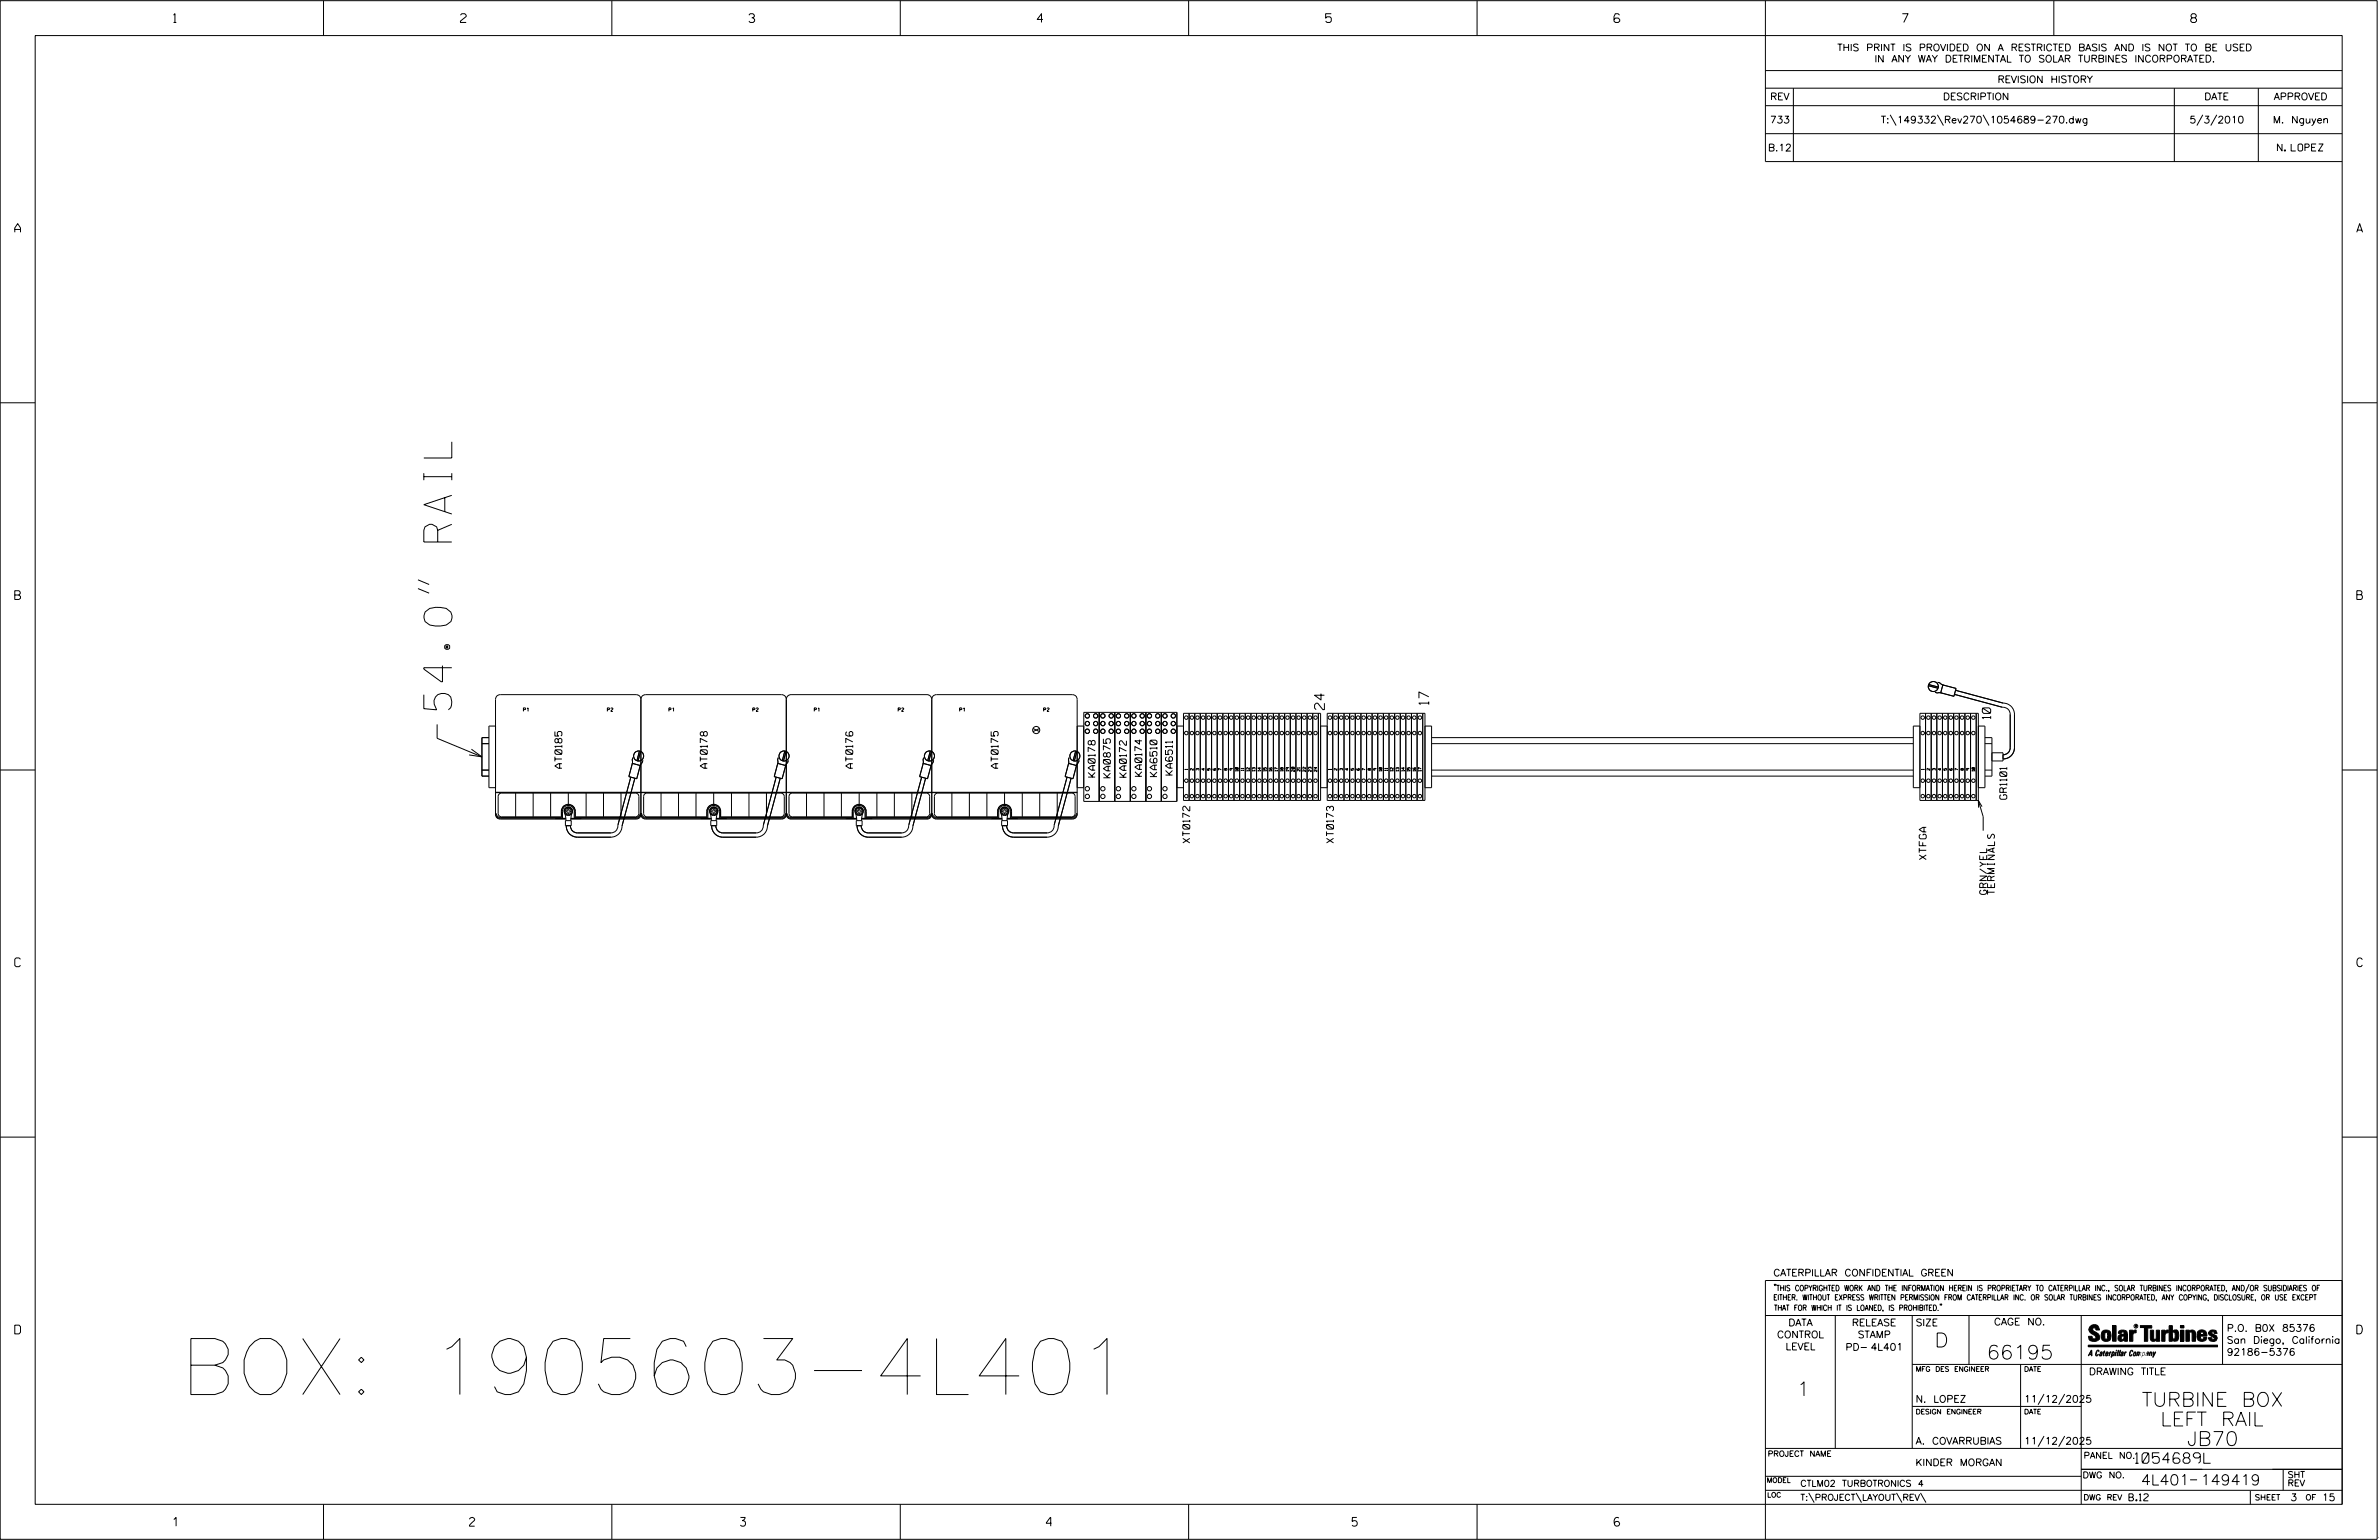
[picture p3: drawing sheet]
<svg xmlns="http://www.w3.org/2000/svg" width="864mm" height="559mm" viewBox="0 0 864 559" stroke-linecap="round" stroke-linejoin="round" font-family="sans-serif">
<defs><g id="words">
<text font-size="20.3" x="65.4" y="506">BOX: 1905603-4L401</text>
<text font-size="10.2" x="164" y="257.6" transform="rotate(-90 164 257.6)">54.0&quot; RAIL</text>
<g font-size="5.1">
<text x="702.3" y="488.8">D</text>
<text x="721.2" y="493.2">66195</text>
<text x="652.2" y="506.5">1</text>
<text x="777.5" y="510.3">TURBINE BOX</text>
<text x="784.3" y="517.4">LEFT RAIL</text>
<text x="793.9" y="524.5">JB70</text>
</g>
<g font-size="3.8">
<text x="775.1" y="531">1054689L</text>
<text x="777.2" y="538.9">4L401</text>
<text x="798.8" y="538.9">149419</text>
</g>
<g font-size="3.6">
<text x="480.8" y="257.5" transform="rotate(-90 480.8 257.5)">24</text>
<text x="518.7" y="255.7" transform="rotate(-90 518.7 255.7)">17</text>
</g>
<g font-size="3.2">
<text x="63" y="8.2">1</text>
<text x="167.2" y="8.2">2</text>
<text x="271.8" y="8.2">3</text>
<text x="376.5" y="8.2">4</text>
<text x="481.2" y="8.2">5</text>
<text x="690.6" y="8.2">7</text>
<text x="795.3" y="8.2">8</text>
<text x="5.4" y="84.3">A</text>
<text x="855.5" y="84.3">A</text>
<text x="5.4" y="217.5">B</text>
<text x="855.6" y="217.5">B</text>
<text x="5.4" y="350.8">C</text>
<text x="855.6" y="350.8">C</text>
<text x="5.4" y="484">D</text>
<text x="855.6" y="484">D</text>
<text x="62.8" y="553.8">1</text>
<text x="170.4" y="553.8">2</text>
<text x="268.8" y="553.8">3</text>
<text x="379.8" y="553.8">4</text>
<text x="490.8" y="553.8">5</text>
<text x="585.9" y="553.8">6</text>
</g>
<text font-size="3" x="722.6" y="260.8" transform="rotate(-90 722.6 260.8)">10</text>
<g font-size="2.5">
<text x="666.9" y="18.5">THIS PRINT IS PROVIDED ON A RESTRICTED BASIS AND IS NOT TO BE USED</text>
<text x="680.5" y="22.6">IN ANY WAY DETRIMENTAL TO SOLAR TURBINES INCORPORATED.</text>
<text x="725.1" y="30">REVISION HISTORY</text>
<text x="642.6" y="36.3">REV</text>
<text x="705.3" y="36.3">DESCRIPTION</text>
<text x="800.2" y="36.3">DATE</text>
<text x="825.4" y="36.3">APPROVED</text>
<text x="642.5" y="44.7">733</text>
<text x="682.8" y="44.7">T:\149332\Rev270\1054689-270.dwg</text>
<text x="794.8" y="44.7">5/3/2010</text>
<text x="825.1" y="44.7">M. Nguyen</text>
<text x="641.8" y="54.8">B.12</text>
<text x="826.7" y="54.8">N. LOPEZ</text>
<text x="204" y="278.7" transform="rotate(-90 204 278.7)">AT0185</text>
<text x="256.8" y="278.7" transform="rotate(-90 256.8 278.7)">AT0178</text>
<text x="309.6" y="278.7" transform="rotate(-90 309.6 278.7)">AT0176</text>
<text x="362.3" y="278.7" transform="rotate(-90 362.3 278.7)">AT0175</text>
<text x="397.5" y="282" transform="rotate(-90 397.5 282)">KA0178</text>
<text x="414.5" y="281.7" transform="rotate(-90 414.5 281.7)">KA0174</text>
<text x="420" y="281.8" transform="rotate(-90 420 281.8)">KA6510</text>
<text x="425.6" y="281.2" transform="rotate(-90 425.6 281.2)">KA6511</text>
<text x="403.1" y="282.2" transform="rotate(-90 403.1 282.2)">KA0875</text>
<text x="408.9" y="282.1" transform="rotate(-90 408.9 282.1)">KA0172</text>
<text x="728.5" y="290" transform="rotate(-90 728.5 290)">GR1101</text>
<text x="431.9" y="305.9" transform="rotate(-90 431.9 305.9)">XT0172</text>
<text x="484.1" y="305.9" transform="rotate(-90 484.1 305.9)">XT0173</text>
<text x="699.3" y="311.9" transform="rotate(-90 699.3 311.9)">XTFGA</text>
<text x="721.2" y="324.6" transform="rotate(-90 721.2 324.6)">GRN/YEL</text>
<text x="724" y="324.6" transform="rotate(-90 724 324.6)">TERMINALS</text>
<text x="643.8" y="463">CATERPILLAR CONFIDENTIAL GREEN</text>
<text x="645.1" y="485.5">CONTROL</text>
<text x="649.2" y="481.1">DATA</text>
<text x="672.3" y="481.1">RELEASE</text>
<text x="674.4" y="485.5">STAMP</text>
<text x="695.4" y="481.1">SIZE</text>
<text x="723.8" y="480.8">CAGE NO.</text>
<text x="808.4" y="483.1">P.O. B0X 85376</text>
<text x="648.2" y="489.8">LEVEL</text>
<text x="669.9" y="490">PD- 4L401</text>
<text x="808.4" y="487.5">San Diego, California</text>
<text x="808.4" y="491.8">92186-5376</text>
<text x="758.3" y="498.9">DRAWING TITLE</text>
<text x="695.4" y="508.9">N. LOPEZ</text>
<text x="734.8" y="508.9">11/12/2025</text>
<text x="695.4" y="524.1">A. COVARRUBIAS</text>
<text x="734.8" y="524.1">11/12/2025</text>
<text x="695.3" y="531.9">KINDER MORGAN</text>
<text x="772.8" y="544.6">B.12</text>
<text x="831.4" y="544.6">3</text>
<text x="842.9" y="544.6">15</text>
</g>
<g font-size="2.3">
<text x="756.4" y="529.2">PANEL NO.</text>
<text x="653.5" y="539.4">CTLM02 TURBOTRONICS 4</text>
<text x="756" y="536.3">DWG NO.</text>
<text x="830.4" y="539.3">REV</text>
<text x="830.4" y="536.2">SHT</text>
<text x="653.5" y="544.5">T:\PROJECT\LAYOUT\REV\</text>
</g>
<g font-size="2">
<text x="643.8" y="468.4">&quot;THIS COPYRIGHTED WORK AND THE INFORMATION HEREIN IS PROPRIETARY TO CATERPILLAR INC., SOLAR TURBINES INCORPORATED, AND/OR SUBSIDIARIES OF</text>
<text x="643.8" y="471.8">EITHER. WITHOUT EXPRESS WRITTEN PERMISSION FROM CATERPILLAR INC. OR SOLAR TURBINES INCORPORATED, ANY COPYING, DISCLOSURE, OR USE EXCEPT</text>
<text x="644" y="475.6">THAT FOR WHICH IT IS LOANED, IS PROHIBITED.&quot;</text>
<text x="641.7" y="528.5">PROJECT NAME</text>
<text x="756.3" y="544.3">DWG REV</text>
<text x="818.5" y="544.3">SHEET</text>
<text x="836.9" y="544.3">OF</text>
</g>
<g font-size="1.8">
<text x="695.4" y="497.6">MFG DES ENGINEER</text>
<text x="734.8" y="497.6">DATE</text>
<text x="695.4" y="513.1">DESIGN ENGINEER</text>
<text x="734.8" y="513.1">DATE</text>
<text x="641.3" y="538">MODEL</text>
<text x="641.5" y="543.3">LOC</text>
</g>
<g font-size="1.3">
<text x="190" y="258.1">P1</text>
<text x="220.5" y="258.1">P2</text>
<text x="242.8" y="258.1">P1</text>
<text x="273.3" y="258.1">P2</text>
<text x="295.6" y="258.1">P1</text>
<text x="326" y="258.1">P2</text>
<text x="348.4" y="258.1">P1</text>
<text x="378.8" y="258.1">P2</text>
</g>
<g font-size="1">
<text x="431.1" y="279.3" transform="rotate(-90 431.1 279.3)">1</text>
<text x="433.2" y="279.5" transform="rotate(-90 433.2 279.5)">2</text>
<text x="435.2" y="279.5" transform="rotate(-90 435.2 279.5)">3</text>
<text x="437.3" y="279.5" transform="rotate(-90 437.3 279.5)">4</text>
<text x="439.3" y="279.5" transform="rotate(-90 439.3 279.5)">5</text>
<text x="443.4" y="279.5" transform="rotate(-90 443.4 279.5)">7</text>
<text x="445.4" y="279.5" transform="rotate(-90 445.4 279.5)">8</text>
<text x="447.5" y="279.5" transform="rotate(-90 447.5 279.5)">9</text>
<text x="449.5" y="279.8" transform="rotate(-90 449.5 279.8)">10</text>
<text x="451.5" y="279.7" transform="rotate(-90 451.5 279.7)">11</text>
<text x="453.6" y="279.8" transform="rotate(-90 453.6 279.8)">12</text>
<text x="455.6" y="279.8" transform="rotate(-90 455.6 279.8)">13</text>
<text x="457.7" y="279.8" transform="rotate(-90 457.7 279.8)">14</text>
<text x="459.7" y="279.8" transform="rotate(-90 459.7 279.8)">15</text>
<text x="461.7" y="279.8" transform="rotate(-90 461.7 279.8)">16</text>
<text x="463.8" y="279.8" transform="rotate(-90 463.8 279.8)">17</text>
<text x="465.8" y="279.8" transform="rotate(-90 465.8 279.8)">18</text>
<text x="467.9" y="279.8" transform="rotate(-90 467.9 279.8)">19</text>
<text x="469.9" y="280" transform="rotate(-90 469.9 280)">20</text>
<text x="471.9" y="279.8" transform="rotate(-90 471.9 279.8)">21</text>
<text x="474" y="280" transform="rotate(-90 474 280)">22</text>
<text x="476" y="280" transform="rotate(-90 476 280)">23</text>
<text x="478.1" y="280" transform="rotate(-90 478.1 280)">24</text>
<text x="483.3" y="279.3" transform="rotate(-90 483.3 279.3)">1</text>
<text x="485.3" y="279.5" transform="rotate(-90 485.3 279.5)">2</text>
<text x="487.4" y="279.5" transform="rotate(-90 487.4 279.5)">3</text>
<text x="489.4" y="279.5" transform="rotate(-90 489.4 279.5)">4</text>
<text x="491.5" y="279.5" transform="rotate(-90 491.5 279.5)">5</text>
<text x="495.5" y="279.5" transform="rotate(-90 495.5 279.5)">7</text>
<text x="497.6" y="279.5" transform="rotate(-90 497.6 279.5)">8</text>
<text x="499.6" y="279.5" transform="rotate(-90 499.6 279.5)">9</text>
<text x="501.7" y="279.8" transform="rotate(-90 501.7 279.8)">10</text>
<text x="503.7" y="279.7" transform="rotate(-90 503.7 279.7)">11</text>
<text x="505.7" y="279.8" transform="rotate(-90 505.7 279.8)">12</text>
<text x="507.8" y="279.8" transform="rotate(-90 507.8 279.8)">13</text>
<text x="509.8" y="279.8" transform="rotate(-90 509.8 279.8)">14</text>
<text x="511.9" y="279.8" transform="rotate(-90 511.9 279.8)">15</text>
<text x="513.9" y="279.8" transform="rotate(-90 513.9 279.8)">16</text>
<text x="515.9" y="279.8" transform="rotate(-90 515.9 279.8)">17</text>
<text x="698.5" y="279.3" transform="rotate(-90 698.5 279.3)">1</text>
<text x="700.5" y="279.5" transform="rotate(-90 700.5 279.5)">2</text>
<text x="702.6" y="279.5" transform="rotate(-90 702.6 279.5)">3</text>
<text x="704.6" y="279.5" transform="rotate(-90 704.6 279.5)">4</text>
<text x="706.6" y="279.5" transform="rotate(-90 706.6 279.5)">5</text>
<text x="708.7" y="279.5" transform="rotate(-90 708.7 279.5)">6</text>
<text x="710.7" y="279.5" transform="rotate(-90 710.7 279.5)">7</text>
<text x="712.8" y="279.5" transform="rotate(-90 712.8 279.5)">8</text>
<text x="714.8" y="279.5" transform="rotate(-90 714.8 279.5)">9</text>
<text x="716.8" y="279.8" transform="rotate(-90 716.8 279.8)">10</text>
</g>
<text font-size=".9" x="775.1" y="481.7">R</text>
</g></defs>
<g fill="none" stroke="#000" stroke-width=".36">
<path d="M.1 .2h862.8v558.4h-862.8zM12.8 12.9h837.4v533h-837.4zM117.4 .2v12.7M222.1 .2v12.7M326.8 .2v12.7M431.5 .2v12.7M536.2 .2v12.7M587.9 5.5l-.5-.5h-1l-.5 1v1.7l.5 .4h1l.6-.4v-.6l-.6-.5h-1l-.5 .5M640.9 .2v58.4h209.3M745.6 .2v12.7M640.9 25.6h209.3M640.9 32h209.3"/>
<path d="M640.9 38.3h209.3M651 32v26.6M789.3 32v26.6M819.8 32v26.6M640.9 48.5h209.3M686.2 41.7l2.1 3.8M703.3 41.7l2.2 3.8M719.9 41.7l2.1 3.8M799.6 41.7l-2.1 3.8M804.7 41.7l-2.2 3.8M.1 146.2h12.7M850.2 146.2h12.7"/>
<path d="M151.7 213.6l4.1 1.6M151.7 210.4l4.1 1.7M232.7 253.8a1.69 1.69 0 0 0-1.8-1.7h-49.3a1.69 1.69 0 0 0-1.7 1.7v41.7a1.69 1.69 0 0 0 1.7 1.7h23.8M232.7 253.8v41.7M232.7 253.8a1.69 1.69 0 0 1 1.7-1.7h49.3a1.69 1.69 0 0 1 1.7 1.7M285.4 253.8v41.7M285.4 253.8a1.75 1.75 0 0 1 1.8-1.7h49.3a1.75 1.75 0 0 1 1.7 1.7M338.2 253.8a1.69 1.69 0 0 1 1.7-1.7h49.4a1.69 1.69 0 0 1 1.7 1.7v41.7a1.69 1.69 0 0 1-1.7 1.7h-23.8M338.2 253.8v41.7M393.4 258.5h33.8v32.3h-33.8zM399 258.5v32.3M404.7 258.5v32.3"/>
<path d="M410.3 258.5v32.3M416 258.5v32.3M421.6 258.5v32.3M429.6 258.8h49.8v31.6h-49.8zM431.7 258.8v31.6M433.7 258.8v31.6M435.7 258.8v31.6M437.8 258.8v31.6M439.8 258.8v31.6M441.9 258.8v31.6M443.9 258.8v31.6M445.9 258.8v31.6"/>
<path d="M448 258.8v31.6M450 258.8v31.6M452 258.8v31.6M454.1 258.8v31.6M456.1 258.8v31.6M458.2 258.8v31.6M460.2 258.8v31.6M462.2 258.8v31.6M464.3 258.8v31.6M466.3 258.8v31.6M468.4 258.8v31.6M470.4 258.8v31.6"/>
<path d="M472.4 258.8v31.6M474.5 258.8v31.6M476.5 258.8v31.6M478.6 258.8v31.6M481.8 258.8h35.5v31.6h-35.5zM483.8 258.8v31.6M485.8 258.8v31.6M487.9 258.8v31.6M489.9 258.8v31.6M492 258.8v31.6M494 258.8v31.6M496.1 258.8v31.6"/>
<path d="M498.1 258.8v31.6M500.1 258.8v31.6M502.2 258.8v31.6M504.2 258.8v31.6M506.3 258.8v31.6M508.3 258.8v31.6M510.3 258.8v31.6M512.4 258.8v31.6M514.4 258.8v31.6M516.5 258.8v31.6M696.9 258.8h21.2v31.6h-21.2zM699 258.8v31.6"/>
<path d="M700 248.8l3.5 .9M700.1 248.4l3.5 .9M701 258.8v31.6M702.4 251.2l2.3 .2M703.1 258.8v31.6M703.4 247.6l2 1M705.1 258.8v31.6M705.3 248.5l4.8 1.3-.8 2.9-4.8-1.3zM707.2 258.8v31.6M709.2 258.8v31.6M709.5 252l17.3 4.6a2.63 2.63 0 0 1 2.9 2.6v12.1a2.53 2.53 0 0 1-2.6 2.6M709.9 250.5l17.3 4.6a4.1 4.1 0 0 1 4.1 4.1v12.1a4 4 0 0 1-4.2 4.1"/>
<path d="M711.2 258.8v31.6M713.3 258.8v31.6M715.3 258.8v31.6M717.4 258.8v31.6M.1 279.4h12.7M158.7 262.9v5l16.2 6.7M171.1 271.9l3.8 2.7-4.6-.7M174.9 269.8h2.6M174.9 279.4h2.6M177.5 267.7h-2.6v13.9h2.6M179.9 263.5h-2.4v22.3h2.4M229.6 277l2.8 .8-1.3 4.8-2.8-.8z"/>
<path d="M229.7 274.9l-.2 2.3M232.1 272.5l-.9 3.5M232.6 272.6l-1 3.5M233.4 275.9l-1 2.1M282.3 277l2.9 .8-1.3 4.8-2.8-.8zM282.5 274.9l-.2 2.3M284.9 272.5l-.9 3.5M285.4 272.6l-1 3.5M286.1 275.9l-.9 2.1M335.1 277l2.9 .8-1.3 4.8-2.9-.8zM335.3 274.9l-.2 2.3M337.7 272.5l-.9 3.5"/>
<path d="M338.1 272.6l-.9 3.5M338.9 275.9l-1 2.1M375 264.3l2.3 1.2M377.3 264.3l-2.3 1.2M387.9 277l2.9 .8-1.3 4.8-2.9-.8zM388.1 274.9l-.2 2.3M390.5 272.5l-1 3.5M390.9 272.6l-.9 3.5M391 263.5h2.4M391.7 275.9l-1 2.1M427.2 263.5h2.4M440.5 278.9l-.2 .4 .4 .2h.5l.1-.5h-.5l.2 .5"/>
<path d="M479.4 263.5h2.4M492.7 278.9l-.2 .4 .3 .2h.5l.2-.5h-.5l.1 .5M517.3 263.5h2.4v22.3h-2.4M519.7 267.7h174.8M519.7 269.8h174.8M519.7 279.4h174.8M696.9 263.5h-2.4v22.3h2.4M718.1 263.5h2.4v22.3h-2.4M720.5 267.7h2.6v13.9h-2.6M720.5 269.8h2.6M720.5 279.4h2.6M723.1 273.2h4v2.9h-4"/>
<path d="M850.2 279.4h12.7M179.9 287.5l211.1 .1zM181.3 288l.8-.2h48.6l.7 .2 .5 .6v6.6l-.2 .7-.6 .4-22.3 .1v-2a2.54 2.54 0 0 0-2.5-2.5 2.54 2.54 0 0 0-2.5 2.5v2l-22.1-.1-.6-.4-.3-.7v-6.2zM181.6 296.9h23.8M181.6 296.6h22.3M181.6 296.6v.3M181.6 296.6a1.45 1.45 0 0 1-1.4-1.4h-.3a1.69 1.69 0 0 0 1.7 1.7M187.2 287.8v8.6M193.5 287.8v8.6M199.9 287.8v8.6M201.5 296.9l3.9 .1M203.9 294.4a2.43 2.43 0 0 1 2.4-2.4 2.43 2.43 0 0 1 2.4 2.4"/>
<path d="M203.9 294.4h.3M203.9 294.4v2.2M204.2 294.4v2.5l-.3-.3M204.2 294.4a2.13 2.13 0 0 1 2.1-2.1 2.13 2.13 0 0 1 2.2 2.1M204.8 294.5a1.52 1.52 0 0 1 1.5-1.7 1.52 1.52 0 0 1 1.5 1.7M205 295.2l.5 2.6M205.2 297.8h2.2v1.8h-2.2zM206.1 295.8v.1a1.52 1.52 0 0 1-.9-2.5 1.52 1.52 0 0 1 2.6 .4 1.52 1.52 0 0 1-1.5 2.1v-.1M206.1 293.6h.4l.1 .5 .5 .1v.4l-.5 .1-.1 .5h-.4l-.1-.5-.4-.1v-.4l.4-.1zM206.3 287.8v4.1M207.2 296.9h23.7M207.6 295.2l-.4 2.6"/>
<path d="M208.5 294.4h.2M208.5 294.4v2.5l.2-.3M208.7 296.6h22.2M208.7 294.4v2.2M211.1 296.9l-3.9 .1M212.8 287.8v8.6M219.1 287.8v8.6M225.4 287.8v8.6M229 282l-4.7 17.3a2.63 2.63 0 0 1-2.5 2.9h-12.2a2.53 2.53 0 0 1-2.5-2.6M230.5 282.4l-4.7 17.3a4.1 4.1 0 0 1-4 4.1h-12.2a4 4 0 0 1-4-4.2M230.9 296.6a1.39 1.39 0 0 0 1.4-1.4h.7a1.39 1.39 0 0 0 1.4 1.4M230.9 296.6v.3"/>
<path d="M232.7 295.5a1.69 1.69 0 0 1-1.8 1.7h-23.7M232.7 295.5a1.69 1.69 0 0 0 1.7 1.7h23.8M234.1 288l.7-.2h48.7l.7 .2 .4 .6 .1 6.6-.2 .7-.7 .4-22.2 .1v-2a2.52 2.52 0 0 0-2.5-2.5 2.52 2.52 0 0 0-2.5 2.5v2l-22.1-.1-.6-.4-.3-.7v-6.2zM234.4 296.9a1.69 1.69 0 0 1-1.7-1.7 1.69 1.69 0 0 1-1.8 1.7M234.4 296.9h23.8M234.4 296.6h22.2M234.4 296.6v.3M240 287.8v8.6M246.3 287.8v8.6M252.7 287.8v8.6M254.3 296.9l3.9 .1M256.6 294.4h.4"/>
<path d="M256.6 294.4v2.2M256.6 294.4a2.45 2.45 0 0 1 2.5-2.4 2.45 2.45 0 0 1 2.4 2.4M257 294.4a2.13 2.13 0 0 1 2.1-2.1 2.13 2.13 0 0 1 2.1 2.1M257 294.4v2.5l-.4-.3M257.6 294.5a1.52 1.52 0 0 1 1.5-1.7 1.52 1.52 0 0 1 1.5 1.7M257.8 295.2l.4 2.6M258 297.8h2.2v1.8h-2.2zM258.3 294.2l.5-.1 .1-.5h.4l.1 .5 .5 .1v.4l-.5 .1-.1 .5h-.4l-.1-.5-.5-.1zM258.9 295.8a1.5 1.5 0 0 1-1-2.2 1.5 1.5 0 0 1 2.3-.5 1.5 1.5 0 0 1-.1 2.4l-1 .3M259.1 287.8v4.1M260 296.9h23.7M260.3 295.2l-.3 2.6"/>
<path d="M261.2 294.4v2.5l.3-.3M261.2 294.4h.3M261.5 296.6h22.2M261.5 294.4v2.2M263.9 296.9l-3.9 .1M265.5 287.8v8.6M271.9 287.8v8.6M278.2 287.8v8.6M281.8 282l-4.7 17.3a2.67 2.67 0 0 1-2.6 2.9h-12.1a2.53 2.53 0 0 1-2.5-2.6M283.2 282.4l-4.6 17.3a4 4 0 0 1-4.1 4.1h-12.1a4.1 4.1 0 0 1-4.1-4.2M283.7 296.6a1.45 1.45 0 0 0 1.5-1.4h.6a1.45 1.45 0 0 0 1.4 1.4M283.7 296.6v.3"/>
<path d="M285.4 295.5a1.75 1.75 0 0 0 1.8 1.7h23.8M285.4 295.5a1.69 1.69 0 0 1-1.7 1.7h-23.7M286.9 288l.7-.2h48.7l.7 .2 .4 .6 .1 6.6-.3 .7-.6 .4-22.2 .1v-2a2.54 2.54 0 0 0-2.5-2.5 2.54 2.54 0 0 0-2.5 2.5v2l-22.2-.1-.6-.4-.2-.7v-6.2zM287.2 296.9a1.75 1.75 0 0 1-1.8-1.7 1.69 1.69 0 0 1-1.7 1.7M287.2 296.6v.3M287.2 296.9h23.8M287.2 296.6h22.3M292.8 287.8v8.6M299.1 287.8v8.6M305.4 287.8v8.6M307.1 296.9l3.9 .1M309.5 294.4a2.43 2.43 0 0 1 2.4-2.4 2.43 2.43 0 0 1 2.4 2.4"/>
<path d="M309.5 294.4h.2M309.5 294.4v2.2M309.7 294.4a2.13 2.13 0 0 1 2.2-2.1 2.13 2.13 0 0 1 2.1 2.1M309.7 294.4v2.5l-.2-.3M310.4 294.5a1.52 1.52 0 0 1 1.5-1.7 1.52 1.52 0 0 1 1.5 1.7M310.6 295.2l.4 2.6M310.8 297.8h2.1v1.8h-2.1zM311.6 295.8a1.5 1.5 0 0 1-.9-2.2 1.5 1.5 0 0 1 2.3-.5 1.5 1.5 0 0 1-.1 2.4l-1 .3M311.7 293.6h.4l.1 .5 .4 .1v.4l-.4 .1-.1 .5h-.4l-.1-.5-.5-.1v-.4l.5-.1zM311.9 287.8v4.1M312.8 296.9h23.7M313.1 295.2l-.4 2.6"/>
<path d="M314 294.4v2.5l.3-.3M314 294.4h.3M314.3 294.4v2.2M314.3 296.6h22.2M316.7 296.9l-3.9 .1M318.3 287.8v8.6M324.7 287.8v8.6M331 287.8v8.6M334.6 282l-4.7 17.3a2.67 2.67 0 0 1-2.6 2.9h-12.1a2.53 2.53 0 0 1-2.6-2.6M336 282.4l-4.6 17.3a4.1 4.1 0 0 1-4.1 4.1h-12.1a4.1 4.1 0 0 1-4.1-4.2M336.5 296.6a1.45 1.45 0 0 0 1.4-1.4h.6a1.45 1.45 0 0 0 1.4 1.4M336.5 296.6v.3"/>
<path d="M338.2 295.5a1.69 1.69 0 0 0 1.7 1.7h23.9M338.2 295.5a1.75 1.75 0 0 1-1.7 1.7h-23.7M339.7 288l.7-.2h48.6l.8 .2 .4 .6 .1 6.6-.3 .7-.6 .4-22.2 .1v-2a2.54 2.54 0 0 0-2.5-2.5 2.54 2.54 0 0 0-2.6 2.5v2l-22.1-.1-.6-.4-.2-.7v-6.2zM339.9 296.9h23.8M339.9 296.6h22.3M339.9 296.6v.3M339.9 296.9a1.69 1.69 0 0 1-1.7-1.7 1.75 1.75 0 0 1-1.7 1.7M345.5 287.8v8.6M351.9 287.8v8.6M358.2 287.8v8.6M359.9 296.9l3.8 .1M362.2 294.4a2.43 2.43 0 0 1 2.5-2.4 2.43 2.43 0 0 1 2.4 2.4"/>
<path d="M362.2 294.4h.3M362.2 294.4v2.2M362.5 294.4a2.12 2.12 0 0 1 2.2-2.1 2.12 2.12 0 0 1 2.1 2.1M362.5 294.4v2.5l-.3-.3M363.1 294.5a1.52 1.52 0 0 1 1.6-1.7 1.52 1.52 0 0 1 1.5 1.7M363.4 295.2l.4 2.6M363.6 297.8h2.1v1.8h-2.1zM364.4 295.8v.1a1.52 1.52 0 0 1-.8-2.5 1.52 1.52 0 0 1 2.6 .4 1.52 1.52 0 0 1-1.5 2.1v-.1M364.5 293.6h.4v.5l.5 .1v.4l-.5 .1v.5h-.4l-.1-.5-.5-.1v-.4l.5-.1zM364.7 287.8v4.1M365.6 296.9h23.7M365.9 295.2l-.4 2.6"/>
<path d="M366.8 294.4v2.5l.3-.3M366.8 294.4h.3M367.1 296.6h22.2M367.1 294.4v2.2M369.4 296.9l-3.8 .1M371.1 287.8v8.6M377.4 287.8v8.6M383.8 287.8v8.6M387.3 282l-4.6 17.3a2.63 2.63 0 0 1-2.6 2.9h-12.1a2.53 2.53 0 0 1-2.6-2.6M388.8 282.4l-4.6 17.3a4.1 4.1 0 0 1-4.1 4.1h-12.1a4.1 4.1 0 0 1-4.1-4.2M389.3 296.6a1.45 1.45 0 0 0 1.4-1.4h.3a1.69 1.69 0 0 1-1.7 1.7M389.3 296.6v.3"/>
<path d="M391 285.8h2.4M427.2 285.8h2.4M479.4 285.8h2.4M519.7 281.6h174.8M718.1 290.4l1.8 5.9v5.1M719.5 292.7l-1.4-2.3 .2 2.7M.1 412.6h12.7M850.2 412.6h12.7M640.9 477.3h209.3M644.2 466.1l-.1 .4M644.7 466.1l-.2 .4M666.2 477.3v48.3"/>
<path d="M694.2 477.3v48.3M704.4 473.3l-.1 .4M704.8 473.3l-.1 .4M714.8 477.3v17.8M755.5 477.3v68.6M806.8 477.3v17.8M816.5 466l-1.4 3.1M850.2 464.6h-209.3v94M850.2 464.8v81.1M694.2 495.1h156M733.5 495.1v30.5M758.6 481.4a2.02 2.02 0 0 1 3.1-.1l.5 1.3h-1.3l-.2-.6-.4-.2-.6 .1-.1 .4 .4 .7a2.46 2.46 0 0 1 2.2 2.9 2.83 2.83 0 0 1-3.8 .3l-.3-1.3h1.3l.2 .7 .6 .3 .5-.2 .2-.5-.4-.6-1.9-1.2-.4-.9z"/>
<path d="M759.2 491.3h-.7l.7-1.2v1.9h.2l-.1-2.1-1.3 2.1 .5-.5h.7M761.3 490l.3-.2 .4 .3-.1 .3-.3-.4-.4 .3-.3 1.6h.4l.4-.5-.3 .6-.4 .1-.3-.4zM762.6 490.6l.5-.1-.1 1.4h-.9a.74 .74 0 0 1 .9-.8l-.3 .7-.5 .1 .2-.5 .6-.2v-.5l-.7 .2zM763 483.2a2.17 2.17 0 0 1 3.1 0l.3 1.4-.3 1.5a2.17 2.17 0 0 1-3.1 0l-.3-1.5zM763.6 490.5l.4-.4 .2 .6h-.3l-.3 .9 .2 .4-.3-.1zM764.1 483.7l.5-.4 .4 .3v2.2l-.4 .2-.5-.2zM764.6 491.1l.6 .2v-.7l-.4-.1-.4 .6-.1 .8h.6M764.6 491.1l-.1 .8h.4M764.6 482.6v.8M764.8 490.7l.4 .1v.3h-.6zM765 491.5l-.1 .4zM766 490.5l-.5 1.5z"/>
<path d="M766 490.8l.4-.3-.4 .4M766.9 481h1.3v5.7h-1.3zM767 490.8l.5 .1-.3 .8-.4 .2zM767.3 490.5h-.5l-.5 2M767.3 490.5a.8 .8 0 0 1 .2 1 .8 .8 0 0 1-.9 .4l-.1 .6M767.3 490.5l-.1 .2M768.1 490.5l-.4 1.5zM768.2 489.9h.3l-.1 .2h-.2zM769 489.9l-.5 2.1zM769.7 489.9l-.6 2.1zM770.1 491.4l.5-.3-.5 .8zM770.4 491.9h.1"/>
<path d="M770.6 491.1l.1-.4-.7 .2 .1-.3 .6-.1 .2 .3-.5 1.1M770.6 491.1a.74 .74 0 0 0-.8 .8h.6M771 484.8h-.7l-.3 .6 .4 .7 .5-.3 .1-2.4h-.8l-.1 .4h-1.2a1.71 1.71 0 0 1 1.8-1.3 1.71 1.71 0 0 1 1.6 1.4v2.8h-1.1l-.1-.6M771 484.2l-1.5 .1a1.41 1.41 0 0 0 0 2.4l.5 .1 1.1-.7M771.2 486.1h-.1M771.4 490.5l.1 .3 .4-.3-.9 1.5zM771.5 490.8h.1M773 482.7h1.2v.5l.5-.5 .7-.1v1h-.6l-.5 .4-.1 2.7h-1.2zM773.3 490.3l.6-.4 .4 .2-.1 .4-.3-.4a1.28 1.28 0 0 0-.5 1.8l.6-.4-.1 .4-.8 .1zM774.7 490.8l.5-.3a.88 .88 0 0 1 .2 .9 .88 .88 0 0 1-.7 .7l-.2-.2zM774.8 490.9h.5l-.3 1h-.3l-.2-.2zM775.2 490.5l-.1 .2"/>
<path d="M776.8 481h4.3v.9h-1.5v4.8h-1.3M776.8 490.6l-.8 .2v-.3l-.4 1.5 .8-1.3v1.3l.3-1.2M779.3 491.1h.4M779.6 490.5h.3l-.3 1.4M779.6 490.7h.2l-.1 .4M779.7 491.1l-.1 .4M779.7 491.1l-.4 .2M780.1 492l.4-1.5 .1 .3 .3-.3 .3 .2-.3 1.3v-1.3l-.7 1.3M780.6 482.7h1.2v2.7l.1 .4 .4 .3 .4-.7v-2.7h1.2l.1 4h-1.3v-.5l-1.1 .6-.7-.3-.3-.7zM781.6 492.5l1-2-.8 1.3-.2-1.3-.2 2M784.7 482.7h1.2v.5l.5-.5 .7-.1v1h-.5l-.6 .4-.1 2.7h-1.2zM787.4 481h1.2v2a1.4 1.4 0 0 1 2.2 .2l.1 1.4-.4 1.9-1.5 .1-.4-.5v-1l.5 .9 .5-.3v-2.1l-.5-.4-.5 .7v2.8h-1.2z"/>
<path d="M791.5 482.7h1.3v4h-1.3zM791.5 481h1.3v.9h-1.3zM793.5 482.7h1.3v.4l.7-.5 1.1 .2 .4 .6v3.3h-1.2l-.3-3.4-.7 .2v3.2h-1.3zM794.8 483.1h.1M797.7 483.2a1.92 1.92 0 0 1 2.4-.5 1.92 1.92 0 0 1 1 2.1h-2.3v.8l.6 .5 .5-.3v-.5h1.2a1.83 1.83 0 0 1-2.1 1.4 1.83 1.83 0 0 1-1.5-2.1zM798.8 484.2v.6M799.1 483.4h.6l.2 .8h-1.1zM804.6 482.9a1.84 1.84 0 0 0-2.9 .8 3.3 3.3 0 0 0 2.2 1.9l-.5 .5-.4-.3-.1-.4h-1.2l.1 .6a1.92 1.92 0 0 0 2.9 .4M804.9 483.8h-1.2l-.2-.6-.5 .1-.1 .3 .1 .3 1.8 .9M805.1 488.1h-47.1v.6h47.1M694.2 510.3h61.3M742 505.8l-2.2 3.9"/>
<path d="M749.5 505.8l-2.2 3.9M640.9 525.6h209.2M640.9 535.7h114.6M742 521.1l-2.2 3.8M749.5 521.1l-2.2 3.8M755.5 533.2h94.7M795 537h2.6M828.8 533.2v7.6M117.4 545.9v12.7M222.1 545.9v12.7M326.8 545.9v12.7M431.5 545.9v12.7"/>
<path d="M536.2 545.9v12.7M640.9 540.8h209.3M656.6 541.7l2 3.5M673.8 541.7l1.9 3.5M688.4 541.7l2 3.5M697.2 541.7l1.9 3.5M816.9 541v4.9M863.5 558h.1"/>
<circle cx="394.7" cy="259.8" r=".79"/>
<circle cx="397.7" cy="259.8" r=".79"/>
<circle cx="400.3" cy="259.8" r=".8"/>
<circle cx="403.4" cy="259.8" r=".8"/>
<circle cx="406" cy="259.8" r=".8"/>
<circle cx="409" cy="259.8" r=".8"/>
<circle cx="411.6" cy="259.8" r=".79"/>
<circle cx="414.6" cy="259.8" r=".79"/>
<circle cx="417.2" cy="259.8" r=".8"/>
<circle cx="420.3" cy="259.8" r=".8"/>
<circle cx="422.9" cy="259.8" r=".8"/>
<circle cx="425.9" cy="259.8" r=".8"/>
<circle cx="701.8" cy="249.1" r="1.83"/>
<circle cx="231.8" cy="274.3" r="1.83"/>
<circle cx="284.6" cy="274.3" r="1.84"/>
<circle cx="337.4" cy="274.3" r="1.83"/>
<circle cx="376.2" cy="264.9" r="1.3"/>
<circle cx="390.2" cy="274.3" r="1.83"/>
<circle cx="394.7" cy="262.6" r=".79"/>
<circle cx="394.7" cy="265.3" r=".79"/>
<circle cx="397.7" cy="262.6" r=".79"/>
<circle cx="397.7" cy="265.3" r=".79"/>
<circle cx="400.3" cy="262.6" r=".8"/>
<circle cx="400.3" cy="265.3" r=".8"/>
<circle cx="403.4" cy="262.6" r=".8"/>
<circle cx="403.4" cy="265.3" r=".8"/>
<circle cx="406" cy="265.3" r=".8"/>
<circle cx="406" cy="262.6" r=".8"/>
<circle cx="409" cy="262.6" r=".8"/>
<circle cx="409" cy="265.3" r=".8"/>
<circle cx="411.6" cy="265.3" r=".79"/>
<circle cx="411.6" cy="262.6" r=".79"/>
<circle cx="414.6" cy="262.6" r=".79"/>
<circle cx="414.6" cy="265.3" r=".79"/>
<circle cx="417.2" cy="262.6" r=".8"/>
<circle cx="417.2" cy="265.3" r=".8"/>
<circle cx="420.3" cy="265.3" r=".8"/>
<circle cx="420.3" cy="262.6" r=".8"/>
<circle cx="422.9" cy="262.6" r=".8"/>
<circle cx="422.9" cy="265.3" r=".8"/>
<circle cx="425.9" cy="265.3" r=".8"/>
<circle cx="425.9" cy="262.6" r=".8"/>
<circle cx="430.6" cy="266" r=".64"/>
<circle cx="430.6" cy="260.4" r=".64"/>
<circle cx="432.7" cy="266" r=".63"/>
<circle cx="432.7" cy="260.4" r=".63"/>
<circle cx="434.7" cy="266" r=".64"/>
<circle cx="434.7" cy="260.4" r=".64"/>
<circle cx="436.7" cy="266" r=".64"/>
<circle cx="436.7" cy="260.4" r=".64"/>
<circle cx="438.8" cy="260.4" r=".64"/>
<circle cx="438.8" cy="266" r=".64"/>
<circle cx="440.8" cy="260.4" r=".64"/>
<circle cx="440.8" cy="266" r=".64"/>
<circle cx="442.9" cy="266" r=".64"/>
<circle cx="442.9" cy="260.4" r=".64"/>
<circle cx="444.9" cy="260.4" r=".63"/>
<circle cx="444.9" cy="266" r=".63"/>
<circle cx="446.9" cy="266" r=".64"/>
<circle cx="446.9" cy="260.4" r=".64"/>
<circle cx="449" cy="266" r=".64"/>
<circle cx="449" cy="260.4" r=".64"/>
<circle cx="451" cy="266" r=".64"/>
<circle cx="451" cy="260.4" r=".64"/>
<circle cx="453.1" cy="260.4" r=".64"/>
<circle cx="453.1" cy="266" r=".64"/>
<circle cx="455.1" cy="260.4" r=".64"/>
<circle cx="455.1" cy="266" r=".64"/>
<circle cx="457.2" cy="266" r=".63"/>
<circle cx="457.2" cy="260.4" r=".63"/>
<circle cx="459.2" cy="260.4" r=".64"/>
<circle cx="459.2" cy="266" r=".64"/>
<circle cx="461.2" cy="260.4" r=".64"/>
<circle cx="461.2" cy="266" r=".64"/>
<circle cx="463.3" cy="260.4" r=".64"/>
<circle cx="463.3" cy="266" r=".64"/>
<circle cx="465.3" cy="260.4" r=".64"/>
<circle cx="465.3" cy="266" r=".64"/>
<circle cx="467.4" cy="266" r=".64"/>
<circle cx="467.4" cy="260.4" r=".64"/>
<circle cx="469.4" cy="260.4" r=".64"/>
<circle cx="469.4" cy="266" r=".64"/>
<circle cx="471.4" cy="266" r=".64"/>
<circle cx="471.4" cy="260.4" r=".64"/>
<circle cx="473.5" cy="266" r=".64"/>
<circle cx="473.5" cy="260.4" r=".64"/>
<circle cx="475.5" cy="266" r=".64"/>
<circle cx="475.5" cy="260.4" r=".64"/>
<circle cx="477.6" cy="266" r=".64"/>
<circle cx="477.6" cy="260.4" r=".64"/>
<circle cx="482.8" cy="266" r=".64"/>
<circle cx="482.8" cy="260.4" r=".64"/>
<circle cx="484.8" cy="266" r=".64"/>
<circle cx="484.8" cy="260.4" r=".64"/>
<circle cx="486.9" cy="266" r=".64"/>
<circle cx="486.9" cy="260.4" r=".64"/>
<circle cx="488.9" cy="266" r=".64"/>
<circle cx="488.9" cy="260.4" r=".64"/>
<circle cx="491" cy="266" r=".64"/>
<circle cx="491" cy="260.4" r=".64"/>
<circle cx="493" cy="260.4" r=".64"/>
<circle cx="493" cy="266" r=".64"/>
<circle cx="495" cy="266" r=".63"/>
<circle cx="495" cy="260.4" r=".63"/>
<circle cx="497.1" cy="266" r=".64"/>
<circle cx="497.1" cy="260.4" r=".64"/>
<circle cx="499.1" cy="266" r=".64"/>
<circle cx="499.1" cy="260.4" r=".64"/>
<circle cx="501.2" cy="260.4" r=".64"/>
<circle cx="501.2" cy="266" r=".64"/>
<circle cx="503.2" cy="266" r=".64"/>
<circle cx="503.2" cy="260.4" r=".64"/>
<circle cx="505.2" cy="266" r=".64"/>
<circle cx="505.2" cy="260.4" r=".64"/>
<circle cx="507.3" cy="266" r=".63"/>
<circle cx="507.3" cy="260.4" r=".63"/>
<circle cx="509.3" cy="260.4" r=".64"/>
<circle cx="509.3" cy="266" r=".64"/>
<circle cx="511.4" cy="266" r=".64"/>
<circle cx="511.4" cy="260.4" r=".64"/>
<circle cx="513.4" cy="266" r=".64"/>
<circle cx="513.4" cy="260.4" r=".64"/>
<circle cx="515.4" cy="260.4" r=".64"/>
<circle cx="515.4" cy="266" r=".64"/>
<circle cx="698" cy="266" r=".64"/>
<circle cx="698" cy="260.4" r=".64"/>
<circle cx="700" cy="266" r=".64"/>
<circle cx="700" cy="260.4" r=".64"/>
<circle cx="702.1" cy="260.4" r=".64"/>
<circle cx="702.1" cy="266" r=".64"/>
<circle cx="704.1" cy="266" r=".64"/>
<circle cx="704.1" cy="260.4" r=".64"/>
<circle cx="706.1" cy="266" r=".63"/>
<circle cx="706.1" cy="260.4" r=".63"/>
<circle cx="708.2" cy="260.4" r=".64"/>
<circle cx="708.2" cy="266" r=".64"/>
<circle cx="710.2" cy="266" r=".64"/>
<circle cx="710.2" cy="260.4" r=".64"/>
<circle cx="712.3" cy="266" r=".64"/>
<circle cx="712.3" cy="260.4" r=".64"/>
<circle cx="714.3" cy="266" r=".64"/>
<circle cx="714.3" cy="260.4" r=".64"/>
<circle cx="716.4" cy="266" r=".64"/>
<circle cx="716.4" cy="260.4" r=".64"/>
<circle cx="206.3" cy="294.4" r="1.09"/>
<circle cx="206.3" cy="294.4" r="1.4"/>
<circle cx="259.1" cy="294.4" r="1.09"/>
<circle cx="259.1" cy="294.4" r="1.4"/>
<circle cx="311.9" cy="294.4" r="1.4"/>
<circle cx="311.9" cy="294.4" r="1.09"/>
<circle cx="364.7" cy="294.4" r="1.09"/>
<circle cx="364.7" cy="294.4" r="1.41"/>
<circle cx="394.7" cy="289" r=".79"/>
<circle cx="394.7" cy="286.2" r=".79"/>
<circle cx="400.3" cy="286.2" r=".8"/>
<circle cx="400.3" cy="289" r=".8"/>
<circle cx="406" cy="289" r=".8"/>
<circle cx="406" cy="286.2" r=".8"/>
<circle cx="411.6" cy="286.2" r=".79"/>
<circle cx="411.6" cy="289" r=".79"/>
<circle cx="417.2" cy="289" r=".8"/>
<circle cx="417.2" cy="286.2" r=".8"/>
<circle cx="422.9" cy="286.2" r=".8"/>
<circle cx="422.9" cy="289" r=".8"/>
<circle cx="430.6" cy="283.3" r=".64"/>
<circle cx="430.6" cy="288.9" r=".64"/>
<circle cx="432.7" cy="283.3" r=".63"/>
<circle cx="432.7" cy="288.9" r=".63"/>
<circle cx="434.7" cy="288.9" r=".64"/>
<circle cx="434.7" cy="283.3" r=".64"/>
<circle cx="436.7" cy="283.3" r=".64"/>
<circle cx="436.7" cy="288.9" r=".64"/>
<circle cx="438.8" cy="283.3" r=".64"/>
<circle cx="438.8" cy="288.9" r=".64"/>
<circle cx="440.8" cy="283.3" r=".64"/>
<circle cx="440.8" cy="288.9" r=".64"/>
<circle cx="442.9" cy="283.3" r=".64"/>
<circle cx="442.9" cy="288.9" r=".64"/>
<circle cx="444.9" cy="283.3" r=".63"/>
<circle cx="444.9" cy="288.9" r=".63"/>
<circle cx="446.9" cy="288.9" r=".64"/>
<circle cx="446.9" cy="283.3" r=".64"/>
<circle cx="449" cy="283.3" r=".64"/>
<circle cx="449" cy="288.9" r=".64"/>
<circle cx="451" cy="283.3" r=".64"/>
<circle cx="451" cy="288.9" r=".64"/>
<circle cx="453.1" cy="283.3" r=".64"/>
<circle cx="453.1" cy="288.9" r=".64"/>
<circle cx="455.1" cy="288.9" r=".64"/>
<circle cx="455.1" cy="283.3" r=".64"/>
<circle cx="457.2" cy="288.9" r=".63"/>
<circle cx="457.2" cy="283.3" r=".63"/>
<circle cx="459.2" cy="283.3" r=".64"/>
<circle cx="459.2" cy="288.9" r=".64"/>
<circle cx="461.2" cy="283.3" r=".64"/>
<circle cx="461.2" cy="288.9" r=".64"/>
<circle cx="463.3" cy="283.3" r=".64"/>
<circle cx="463.3" cy="288.9" r=".64"/>
<circle cx="465.3" cy="283.3" r=".64"/>
<circle cx="465.3" cy="288.9" r=".64"/>
<circle cx="467.4" cy="283.3" r=".64"/>
<circle cx="467.4" cy="288.9" r=".64"/>
<circle cx="469.4" cy="283.3" r=".64"/>
<circle cx="469.4" cy="288.9" r=".64"/>
<circle cx="471.4" cy="288.9" r=".64"/>
<circle cx="471.4" cy="283.3" r=".64"/>
<circle cx="473.5" cy="283.3" r=".64"/>
<circle cx="473.5" cy="288.9" r=".64"/>
<circle cx="475.5" cy="283.3" r=".64"/>
<circle cx="475.5" cy="288.9" r=".64"/>
<circle cx="477.6" cy="283.3" r=".64"/>
<circle cx="477.6" cy="288.9" r=".64"/>
<circle cx="482.8" cy="288.9" r=".64"/>
<circle cx="482.8" cy="283.3" r=".64"/>
<circle cx="484.8" cy="283.3" r=".64"/>
<circle cx="484.8" cy="288.9" r=".64"/>
<circle cx="486.9" cy="283.3" r=".64"/>
<circle cx="486.9" cy="288.9" r=".64"/>
<circle cx="488.9" cy="283.3" r=".64"/>
<circle cx="488.9" cy="288.9" r=".64"/>
<circle cx="491" cy="283.3" r=".64"/>
<circle cx="491" cy="288.9" r=".64"/>
<circle cx="493" cy="288.9" r=".64"/>
<circle cx="493" cy="283.3" r=".64"/>
<circle cx="495" cy="283.3" r=".63"/>
<circle cx="495" cy="288.9" r=".63"/>
<circle cx="497.1" cy="283.3" r=".64"/>
<circle cx="497.1" cy="288.9" r=".64"/>
<circle cx="499.1" cy="283.3" r=".64"/>
<circle cx="499.1" cy="288.9" r=".64"/>
<circle cx="501.2" cy="283.3" r=".64"/>
<circle cx="501.2" cy="288.9" r=".64"/>
<circle cx="503.2" cy="283.3" r=".64"/>
<circle cx="503.2" cy="288.9" r=".64"/>
<circle cx="505.2" cy="288.9" r=".64"/>
<circle cx="505.2" cy="283.3" r=".64"/>
<circle cx="507.3" cy="283.3" r=".63"/>
<circle cx="507.3" cy="288.9" r=".63"/>
<circle cx="509.3" cy="288.9" r=".64"/>
<circle cx="509.3" cy="283.3" r=".64"/>
<circle cx="511.4" cy="283.3" r=".64"/>
<circle cx="511.4" cy="288.9" r=".64"/>
<circle cx="513.4" cy="283.3" r=".64"/>
<circle cx="513.4" cy="288.9" r=".64"/>
<circle cx="515.4" cy="283.3" r=".64"/>
<circle cx="515.4" cy="288.9" r=".64"/>
<circle cx="698" cy="283.3" r=".64"/>
<circle cx="698" cy="288.9" r=".64"/>
<circle cx="700" cy="283.3" r=".64"/>
<circle cx="700" cy="288.9" r=".64"/>
<circle cx="702.1" cy="288.9" r=".64"/>
<circle cx="702.1" cy="283.3" r=".64"/>
<circle cx="704.1" cy="288.9" r=".64"/>
<circle cx="704.1" cy="283.3" r=".64"/>
<circle cx="706.1" cy="288.9" r=".63"/>
<circle cx="706.1" cy="283.3" r=".63"/>
<circle cx="708.2" cy="283.3" r=".64"/>
<circle cx="708.2" cy="288.9" r=".64"/>
<circle cx="710.2" cy="283.3" r=".64"/>
<circle cx="710.2" cy="288.9" r=".64"/>
<circle cx="712.3" cy="283.3" r=".64"/>
<circle cx="712.3" cy="288.9" r=".64"/>
<circle cx="714.3" cy="283.3" r=".64"/>
<circle cx="714.3" cy="288.9" r=".64"/>
<circle cx="716.4" cy="283.3" r=".64"/>
<circle cx="716.4" cy="288.9" r=".64"/>
<circle cx="775.4" cy="481.2" r=".69"/>
</g>
<g fill="#000">
<path d="M768.1 490.5l-.4 1.5zM768.2 489.9h.3l-.1 .2h-.2zM769 489.9l-.5 2.1zM769.7 489.9l-.6 2.1zM791.5 481h1.3v.9h-1.3zM791.5 482.7h1.3v4h-1.3zM758 488.1h47.1v.6h-47.1z"/>
<path d="M759.2 489.9l-1.2 2.1 .5-.5h.7v.5h.2zM759.2 490.1v1.2h-.7z" fill-rule="evenodd"/>
<path d="M758.6 481.4a2.02 2.02 0 0 1 3.1-.1l.5 1.3h-1.3l-.2-.6-.4-.2-.6 .1-.1 .4 .4 .7a2.46 2.46 0 0 1 2.2 2.9 2.83 2.83 0 0 1-3.8 .3l-.3-1.3h1.3l.2 .7 .6 .3 .5-.2 .2-.5-.4-.6-1.9-1.2-.4-.9z" fill-rule="evenodd"/>
<path d="M761.3 490l.3-.2 .4 .3-.1 .3-.3-.4-.4 .3-.3 1.6h.4l.4-.5-.3 .6-.4 .1-.3-.4z" fill-rule="evenodd"/>
<path d="M762.6 490.6l.5-.1-.1 1.4h-.9a.74 .74 0 0 1 .9-.8l-.6 .3-.2 .5 .5-.1 .3-.6v-.5l-.7 .2z" fill-rule="evenodd"/>
<path d="M763.6 490.5l.4-.4 .2 .6h-.3l-.3 .9 .2 .4-.3-.1z" fill-rule="evenodd"/>
<path d="M764.8 490.5l.5 .3-.1 .5h-.6l.6-.2v-.3l-.4-.1-.3 1.2h.4l.3-.4-.6 .6-.3-.2v-.4z" fill-rule="evenodd"/>
<path d="M763 483.2a2.17 2.17 0 0 1 3.1 0l.3 1.4-.3 1.5a2.17 2.17 0 0 1-3.1 0l-.3-1.5zM764.1 483.7v2.1l.5 .2 .4-.2v-2.2l-.4-.3z" fill-rule="evenodd"/>
<path d="M766 490.5v.3l.4-.1-.4 .2-.5 1.1z" fill-rule="evenodd"/>
<path d="M766.8 490.5l-.5 2 .3-.6a.71 .71 0 0 0 .9-.5 .71 .71 0 0 0-.4-.9zM767 490.8l.5 .1-.3 .8-.4 .2z" fill-rule="evenodd"/>
<path d="M766.9 481h1.3v5.7h-1.3z" fill-rule="evenodd"/>
<path d="M770.1 490.6l.6-.1 .2 .3-.4 1.2-.5 .1-.2-.5 .3-.5h.5l-.7 .5v.3l.4-.1 .4-.9-.5-.2-.2 .2z" fill-rule="evenodd"/>
<path d="M769.4 482.8l-.5 1h1.2l.1-.4h.8v.8l-1.5 .1a1.41 1.41 0 0 0 0 2.4l.5 .1 1.1-.7 .1 .6h1.1v-2.8a1.79 1.79 0 0 0-2.4-1.2zM770.3 484.8h.7l-.1 1-.5 .3-.4-.7z" fill-rule="evenodd"/>
<path d="M771.4 490.5l.1 .3 .4-.3-.9 1.5z" fill-rule="evenodd"/>
<path d="M773 482.7h1.2v.5l.5-.5 .7-.1v1h-.6l-.5 .4-.1 2.7h-1.2z" fill-rule="evenodd"/>
<path d="M773.3 490.3l.6-.4 .4 .2-.1 .4-.3-.4a1.28 1.28 0 0 0-.5 1.8l.6-.4-.3 .5h-.6z" fill-rule="evenodd"/>
<path d="M774.7 490.8l-.2 1.1h.7a.96 .96 0 0 0 0-1.4zM774.8 490.9h.5l-.1 .6-.5 .4-.2-.2z" fill-rule="evenodd"/>
<path d="M776 490.5v.3l.4-.3 .2 .3 .7-.2-.3 1.4v-1.3l-.6 1.3v-1.3l-.8 1.3z" fill-rule="evenodd"/>
<path d="M776.8 481h4.3v.9h-1.5v4.8h-1.3v-4.8h-1.5z" fill-rule="evenodd"/>
<path d="M777.9 490.5l-.5 2 .3-.6a.71 .71 0 0 0 .9-.5 .71 .71 0 0 0-.4-.9zM778.1 490.8l.3-.1 .1 .4-.5 .8-.2-.5z" fill-rule="evenodd"/>
<path d="M779.3 490.6l.6-.1-.3 1.5-.7-.1a.67 .67 0 0 1 .8-.8l-.6 .3-.1 .5 .4-.1 .4-.9-.4-.2-.3 .2z" fill-rule="evenodd"/>
<path d="M780.5 490.5l.1 .3 .3-.3 .3 .2-.3 1.3v-1.3l-.8 1.3z" fill-rule="evenodd"/>
<path d="M780.6 482.7h1.2v2.7l.1 .4 .4 .3 .4-.7v-2.7h1.2l.1 4h-1.3v-.5l-1.1 .6-.7-.3-.3-.7z" fill-rule="evenodd"/>
<path d="M781.6 490.5l.2 1.3 .8-1.3-1.2 2z" fill-rule="evenodd"/>
<path d="M784.7 482.7h1.2v.5l.5-.5 .7-.1v1h-.5l-.6 .4-.1 2.7h-1.2z" fill-rule="evenodd"/>
<path d="M787.4 481h1.2v2a1.4 1.4 0 0 1 2.2 .2l.1 1.4-.4 1.9-1.5 .1-.4-.5v-1l.5 .9 .5-.3v-2.1l-.5-.4-.5 .7v2.8h-1.2z" fill-rule="evenodd"/>
<path d="M793.5 482.7h1.3v.4a1.29 1.29 0 0 1 2.2 .3v3.3h-1.2l-.3-3.4-.7 .2v3.2h-1.3z" fill-rule="evenodd"/>
<path d="M797.7 483.2a1.92 1.92 0 0 1 2.4-.5 1.92 1.92 0 0 1 1 2.1h-2.3v.8l.6 .5 .5-.3v-.5h1.2a1.83 1.83 0 0 1-2.1 1.4 1.83 1.83 0 0 1-1.5-2.1zM799.1 483.4l-.3 .8h1.1l-.2-.8z" fill-rule="evenodd"/>
<path d="M801.9 483.2a1.94 1.94 0 0 1 3 .1v.5h-1.2l-.2-.6-.5 .1-.1 .3 .1 .3 1.8 .9a1.2 1.2 0 0 1 .1 1.3 1.2 1.2 0 0 1-1.2 .7l-1.6-.4-.4-1h1.2l.1 .4 .4 .3 .5-.5a3.3 3.3 0 0 1-2.2-1.9z" fill-rule="evenodd"/>
<circle cx="761.4" cy="492" r=".07"/>
<circle cx="762.2" cy="485.1" r=".07"/>
<circle cx="769.3" cy="492" r=".07"/>
<circle cx="773.1" cy="486.7" r=".07"/>
<circle cx="791.5" cy="486.7" r=".07"/>
<circle cx="791.5" cy="481" r=".07"/>
<circle cx="794.8" cy="486.7" r=".07"/>
</g>
<use href="#words"/>
</svg>
